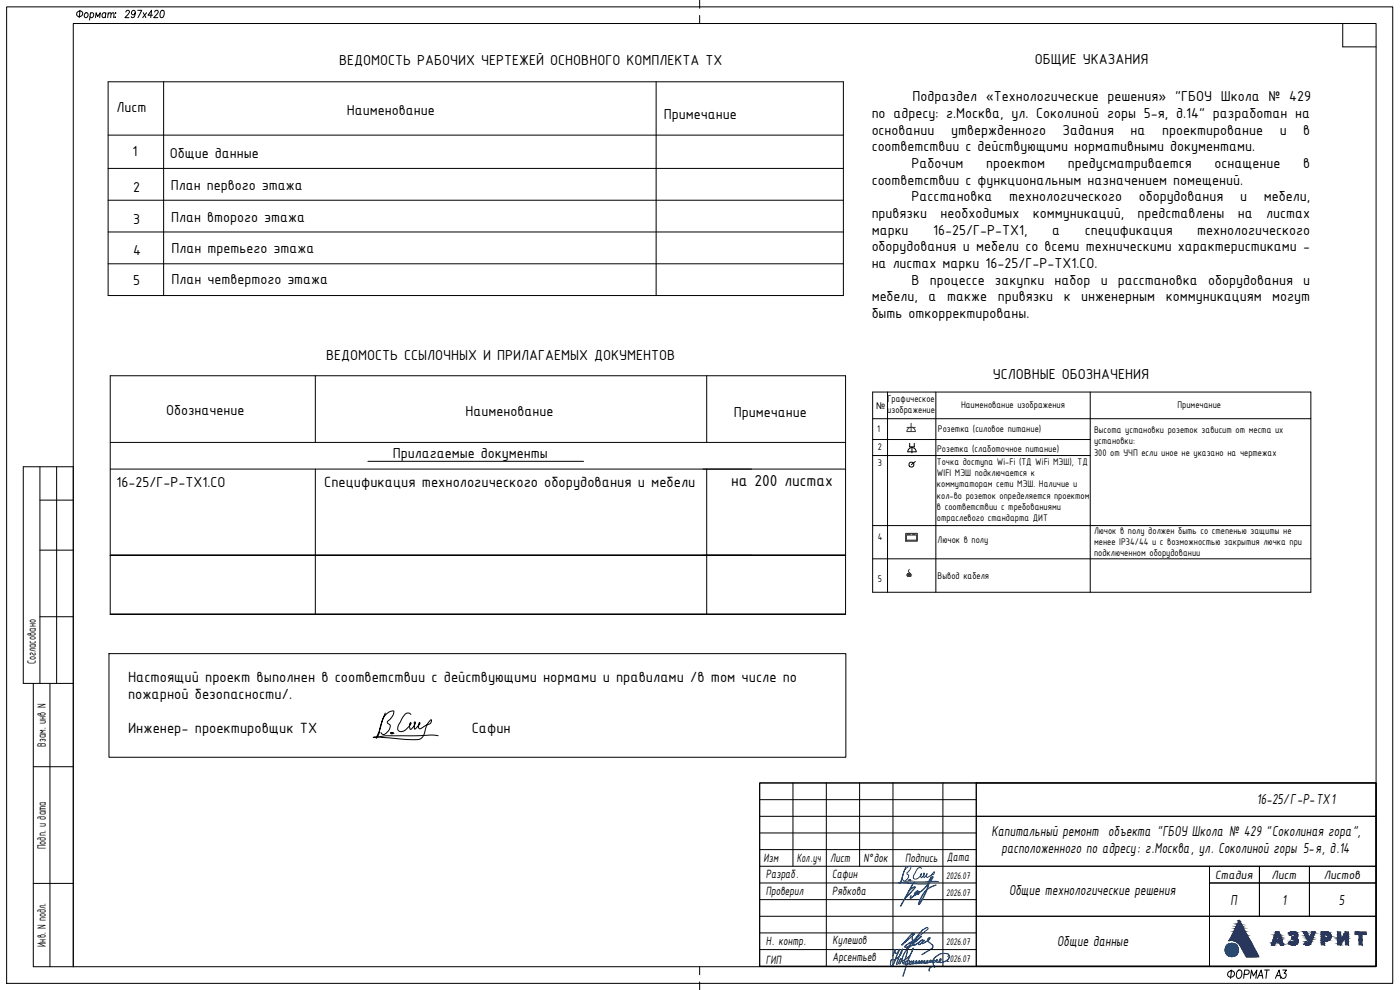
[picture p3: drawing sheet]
<svg xmlns="http://www.w3.org/2000/svg" width="420mm" height="297mm" viewBox="0 0 420 297" stroke-linecap="round" stroke-linejoin="round" font-family="sans-serif">
<defs><g id="words">
<text font-size="5.7" x="367.2" y="294.9">ФОРМАТ А3</text>
<text font-size="5.1" x="219.5" y="145.8">на 200 листах</text>
<g font-size="4.8">
<text x="97.3" y="146.2">Спецификация технологического оборудования и мебели</text>
<text x="38.4" y="204.7">Настоящий проект выполнен в соответствии с действующими нормами и правилами /в том числе по</text>
<text x="38.4" y="209.9">пожарной безопасности/.</text>
<text x="38.4" y="220.1">Инженер- проектировщик ТХ</text>
<text x="141.6" y="220.1">Сафин</text>
</g>
<g font-size="4.7">
<text x="101.8" y="19.5">ВЕДОМОСТЬ РАБОЧИХ ЧЕРТЕЖЕЙ ОСНОВНОГО КОМПЛЕКТА ТХ</text>
<text x="310.6" y="19.1">ОБЩИЕ УКАЗАНИЯ</text>
<text x="35" y="33.5">Лист</text>
<text x="104.1" y="34.6">Наименование</text>
<text x="199.2" y="35.6">Примечание</text>
<text x="261.6" y="35.4">по адресу: г.Москва, ул. Соколиной горы 5-я, д.14&quot; разработан на</text>
<text x="273.9" y="30.4">Подраздел «Технологические решения» &quot;ГБОУ Школа № 429</text>
<text x="261.6" y="40.4">основании</text>
<text x="285.5" y="40.4">утвержденного</text>
<text x="318.9" y="40.4">Задания</text>
<text x="339.3" y="40.4">на</text>
<text x="348.8" y="40.4">проектирование</text>
<text x="384" y="40.4">и</text>
<text x="391.1" y="40.4">в</text>
<text x="39.8" y="46.9">1</text>
<text x="51" y="47.4">Общие данные</text>
<text x="261.6" y="45.4">соответствии с действующими нормативными документами.</text>
<text x="273.6" y="50.4">Рабочим</text>
<text x="296" y="50.4">проектом</text>
<text x="320.5" y="50.4">предусматривается</text>
<text x="364.5" y="50.4">оснащение</text>
<text x="391.1" y="50.4">в</text>
<text x="39.9" y="57.5">2</text>
<text x="51.3" y="57">План первого этажа</text>
<text x="261.6" y="55.4">соответствии с функциональным назначением помещений.</text>
<text x="261.6" y="65.4">привязки</text>
<text x="273.6" y="60.4">Расстановка</text>
<text x="282.3" y="65.4">необходимых</text>
<text x="302.9" y="60.4">технологического</text>
<text x="309.9" y="65.4">коммуникаций,</text>
<text x="341.4" y="65.4">представлены</text>
<text x="341.7" y="60.4">оборудования</text>
<text x="371.5" y="65.4">на</text>
<text x="372.2" y="60.4">и</text>
<text x="379.3" y="60.4">мебели,</text>
<text x="380" y="65.4">листах</text>
<text x="39.9" y="67.1">3</text>
<text x="51.4" y="66.7">План второго этажа</text>
<text x="261.6" y="70.4">марки</text>
<text x="280.1" y="70.4">16-25/Г-Р-ТХ1,</text>
<text x="315.8" y="70.4">а</text>
<text x="325.5" y="70.4">спецификация</text>
<text x="359.3" y="70.4">технологического</text>
<text x="39.9" y="76.6">4</text>
<text x="51.4" y="75.9">План третьего этажа</text>
<text x="261.6" y="75.4">оборудования и мебели со всеми техническими характеристиками -</text>
<text x="261.6" y="80.4">на листах марки 16-25/Г-Р-ТХ1.СО.</text>
<text x="39.9" y="85.4">5</text>
<text x="51.4" y="85.4">План четвертого этажа</text>
<text x="273.6" y="85.4">В процессе закупки набор и расстановка оборудования и</text>
<text x="261.6" y="90.4">мебели, а также привязки к инженерным коммуникациям могут</text>
<text x="261.6" y="95.4">быть откорректированы.</text>
<text x="97.9" y="108.1">ВЕДОМОСТЬ ССЫЛОЧНЫХ И ПРИЛАГАЕМЫХ ДОКУМЕНТОВ</text>
<text x="297.9" y="113.7">УСЛОВНЫЕ ОБОЗНАЧЕНИЯ</text>
<text x="49.9" y="124.4">Обозначение</text>
<text x="139.7" y="124.9">Наименование</text>
<text x="220.2" y="125.2">Примечание</text>
<text x="117.9" y="137.3">Прилагаемые документы</text>
<text x="35" y="146.1">16-25/Г-Р-ТХ1.СО</text>
<text x="377.2" y="241.2">16-25/Г-P-ТХ1</text>
<text x="297.5" y="251">Капитальный ремонт объекта &quot;ГБОУ Школа № 429 &quot;Соколиная гора&quot;,</text>
<text x="300.6" y="256">расположенного по адресу: г.Москва, ул. Соколиной горы 5-я, д.14</text>
<text x="302.8" y="268.5">Общие технологические решения</text>
<text x="369.3" y="271.4">П</text>
<text x="384.8" y="271.6">1</text>
<text x="401.8" y="271.6">5</text>
<text x="317.3" y="283.8">Общие данные</text>
</g>
<g font-size="3.9">
<text x="10.7" y="199.4" transform="rotate(-90 10.7 199.4)">Согласовано</text>
<text x="13.7" y="224.1" transform="rotate(-90 13.7 224.1)">Взам. инв N</text>
<text x="13.7" y="254.8" transform="rotate(-90 13.7 254.8)">Подп. и дата</text>
<text x="229.1" y="258.7">Изм</text>
<text x="229.8" y="263.3">Разраб.</text>
<text x="239.1" y="258.6">Кол.уч</text>
<text x="249.1" y="258.7">Лист</text>
<text x="249.8" y="263.3">Сафин</text>
<text x="259.1" y="258.7">N°док</text>
<text x="271.6" y="258.7">Подпись</text>
<text x="284.2" y="258.5">Дата</text>
<text x="364.7" y="263.7">Стадия</text>
<text x="381.6" y="263.7">Лист</text>
<text x="397.3" y="263.7">Листов</text>
<text x="229.8" y="268.5">Проверил</text>
<text x="249.8" y="268.7">Рябкова</text>
<text x="13.7" y="284.2" transform="rotate(-90 13.7 284.2)">Инв. N подл.</text>
<text x="229.8" y="283.5">Н. контр.</text>
<text x="249.8" y="283.3">Кулешов</text>
<text x="229.8" y="289.1">ГИП</text>
<text x="249.8" y="288.3">Арсентьев</text>
</g>
<g font-size="3.1">
<text x="266.3" y="124">изображение</text>
<text x="266.3" y="120.7">Графическое</text>
<text x="288.4" y="122.3">Наименование изображения</text>
<text x="353.4" y="122.3">Примечание</text>
<text x="263.3" y="129.8">1</text>
<text x="281.5" y="129.7">Розетка (силовое питание)</text>
<text x="328.3" y="130">Высота установки розеток зависит от места их</text>
<text x="263.4" y="135.2">2</text>
<text x="281.2" y="135.5">Розетка (слаботочное питание)</text>
<text x="328.3" y="133.4">установки:</text>
<text x="328.3" y="136.7">300 от УЧП если иное не указано на чертежах</text>
<text x="263.5" y="139.9">3</text>
<text x="281.2" y="139.6">Точка доступа Wi-Fi (ТД WiFi МЭШ), ТД</text>
<text x="281.2" y="142.9">WIFI МЭШ подключается к</text>
<text x="281.2" y="146.2">коммутаторам сети МЭШ. Наличие и</text>
<text x="281.2" y="149.6">кол-во розеток определяется проектом</text>
<text x="281.2" y="152.9">в соответствии с требованиями</text>
<text x="281.2" y="156.2">отраслевого стандарта ДИТ</text>
<text x="328.3" y="160.1">Лючок в полу должен быть со степенью защиты не</text>
<text x="263.5" y="162.1">4</text>
<text x="281.4" y="162.9">Лючок в полу</text>
<text x="328.3" y="163.4">менее IP34/44 и с возможностью закрытия лючка при</text>
<text x="328.3" y="166.8">подключенном оборудовании</text>
<text x="281.4" y="173.8">Вывод кабеля</text>
<text x="263.5" y="174.6">5</text>
<text x="283.9" y="263.7">2026.07</text>
<text x="283.9" y="268.7">2026.07</text>
<text x="283.9" y="283.7">2026.07</text>
<text x="283.9" y="288.7">2026.07</text>
</g>
<text font-size="2.8" x="262.9" y="122.6">№</text>
</g></defs>
<g fill="none" stroke="#000" stroke-width=".3">
<path d="M32.4 24.5h220.7v64.2h-220.7zM49.1 24.5v64.2M196.9 24.5v64.2M32.4 40.5h220.7M32.4 50.5h220.7M32.4 60.1h220.7M32.4 69.6h220.7M32.4 79.1h220.7M33.1 112.7h220.7v71.6h-220.7zM94.6 112.7v20M212.1 112.7v20M33.1 132.7h220.7"/>
<path d="M110.4 138.4h64.7M33.1 140.7h220.7M94.6 140.7v43.6M212.1 140.7v43.6M33.1 166.6h220.7M32.7 196.1h221.2v31.1h-221.2z"/>
</g>
<g fill="none" stroke="#000" stroke-width=".3">
<path d="M115.6 213.9l-1.5 4.3a4.7 4.7 0 0 1-1.2 3.3l1.2-2.9a7.1 7.1 0 0 1 2-4.5l1-.6 1.1-.1a3.9 3.9 0 0 1-2 3.2l.1 .3a1.25 1.25 0 0 1 .9 1 1.25 1.25 0 0 1-.5 1.2l-.6 .7a.94 .94 0 0 1-.9 .6 .94 .94 0 0 1-.9-.6M123.3 214.4a1.32 1.32 0 0 0-2.2 .5 7.9 7.9 0 0 0-1.7 3.9 1.47 1.47 0 0 0 2.5 0l1.2-1.2 .2-.7a.72 .72 0 0 0-.4 1.1l.3 .9 .7-.6a1.48 1.48 0 0 0 .7-1.7l-.3 .2 .1 2 1.5-1.5 .1-.4a1.02 1.02 0 0 0-.3 1.6l.3 .2 .4-.1 2.4-1.3a.77 .77 0 0 0 .6-.5 .77 .77 0 0 0-.1-.8 6.9 6.9 0 0 0-2 4.4l-.6 .9-.6 .4a6.6 6.6 0 0 1-3.6 .2l-8.9-.8-1.6 .2 4.2-.5 13.1-.3 2.2 .3"/>
<circle cx="117.7" cy="219.9" r=".18"/>
</g>
<g fill="#000" stroke="#000" stroke-width=".3">
<path d="M117.6 219.8h.2zM117.6 219.8h.2z"/>
<path d="M117.5 219.8h.3zM117.5 219.8h.3z"/>
<path d="M117.5 219.8h.3zM117.5 219.8h.3z"/>
<path d="M117.5 219.8l.3 .1zM117.5 219.8l.3 .1z"/>
<path d="M117.5 219.9h.3zM117.5 219.9h.3z"/>
<path d="M117.5 219.9h.3zM117.5 219.9h.3z"/>
<path d="M117.5 219.9l.3 .1zM117.5 219.9l.3 .1z"/>
<path d="M117.5 220h.3zM117.5 220h.3z"/>
<path d="M117.5 220.1h.3zM117.5 220.1h.2z"/>
<path d="M117.5 220.1h.3zM117.5 220.1h.3z"/>
<path d="M117.5 220h.3zM117.5 220h.3z"/>
<path d="M117.5 220h.3zM117.5 220l.3 .1z"/>
</g>
<g fill="none" stroke="#000" stroke-width=".3">
<path d="M261.9 117.6h131.5v60.1h-131.5zM266.4 117.6v60.1M280.9 117.6v60.1M327.2 117.6v60.1M261.9 125.6h131.5M261.9 131.9h65.3M261.9 136.7h65.3M273 134.5a1.26 1.26 0 0 1 1.3-.1 1.26 1.26 0 0 1 .7 1.1h-2.6zM273 133v1.1h1.4v-1.1M273.7 134.1v1.8M274.7 138.5l-1.2 .9M261.9 157.7h131.5"/>
<path d="M261.9 167.7h131.5"/>
<circle cx="273.5" cy="139.4" r=".75"/>
</g>
<g fill="none" stroke="#136734" stroke-width=".3">
<path d="M272.2 128.2h2.5M272.4 128.7a1.26 1.26 0 0 1 1.4-.4 1.26 1.26 0 0 1 .9 1.2h-2.5zM273.4 127v2.5M271.8 160h3.5v2.4h-3.5zM271.9 160.1h3.3v2.2h-3.3zM272 160.6h3.1v1.5h-3.1zM272.4 160.2l.8 .1zM272.9 170.8a.53 .53 0 0 0-.3 .6 .53 .53 0 0 0 .4 .4l-.2 .3M273.9 160.2l.8 .1z"/>
<circle cx="272.8" cy="172.5" r=".43"/>
</g>
<g fill="#136734" stroke="#136734" stroke-width=".3">
<path d="M272.7 172.9h.2z"/>
<path d="M272.8 172.1h.1zM272.7 172.1h.2z"/>
<path d="M272.7 172.1h.2zM272.7 172.1h.2z"/>
<path d="M272.7 172.1h.3zM272.7 172.1h.3z"/>
<path d="M272.6 172.1l.4 .1zM272.6 172.2h.4z"/>
<path d="M272.6 172.2h.5zM272.6 172.2h.5z"/>
<path d="M272.6 172.2h.5zM272.6 172.2h.5z"/>
<path d="M272.5 172.2h.6zM272.5 172.2h.6z"/>
<path d="M272.5 172.2l.7 .1zM272.5 172.2l.7 .1z"/>
<path d="M272.5 172.3h.7zM272.5 172.3h.7z"/>
<path d="M272.5 172.3h.7zM272.5 172.3h.7z"/>
<path d="M272.4 172.3l.8 .1zM272.4 172.3l.8 .1z"/>
<path d="M272.4 172.4h.8zM272.4 172.4h.8z"/>
<path d="M272.4 172.4l.8 .1zM272.4 172.4l.8 .1z"/>
<path d="M272.4 172.5h.8zM272.4 172.5h.8z"/>
<path d="M272.4 172.5h.8zM272.4 172.5h.8z"/>
<path d="M272.4 172.5l.8 .1zM272.4 172.5l.8 .1z"/>
<path d="M272.4 172.6h.8zM272.4 172.6h.8z"/>
<path d="M272.4 172.6h.8zM272.4 172.6h.8z"/>
<path d="M272.4 172.6l.8 .1zM272.4 172.6l.8 .1z"/>
<path d="M272.4 172.7h.8zM272.4 172.7h.8z"/>
<path d="M272.4 172.7h.8zM272.4 172.7h.8z"/>
<path d="M272.5 172.7h.7zM272.5 172.7l.7 .1z"/>
<path d="M272.5 172.8h.7zM272.5 172.8h.6z"/>
<path d="M272.5 172.8h.6zM272.5 172.8l.6 .1z"/>
<path d="M272.5 172.9h.6zM272.5 172.9h.6z"/>
<path d="M272.6 172.9h.5zM272.6 172.9h.4z"/>
<path d="M272.6 172.9h.4zM272.6 172.9h.4z"/>
<path d="M272.6 172.9h.4zM272.6 172.9h.3z"/>
<path d="M272.7 172.9h.2zM272.7 172.9h.2z"/>
</g>
<!-- layer: _STAMP -->
<g fill="none" stroke="#1616e3" stroke-width=".3">
<path d="M273.8 280l-3.1 3.5 3.1-2.6 .1 1.4-2.1 1.4-.4 .5 1.8-.3M276.7 279.1l-2.3 2.8-.5 .4v-1.5l.2-.2M278 278.3l-1.2 .8M278.5 278.8v-.3l-.3-.2-1.4 .9-2.2 2.6 3.9-3M271.8 283.7l2.1-1.3-1.8 2.2 .2 .1 .3-.2h-.4l1.7-1.9 .1 .4a2.22 2.22 0 0 1-2.5 1zM273.2 283.9l-.6 .6M273.5 283.7l.5-.4zM273.8 280.6l-3.1 2.9M273.9 282.3l.4-.2-.3 .4zM274 280.3l.5-.2-.6 .5zM274 280.6l-.1 .1v-.1M274.3 282.6l2.2-1.6-2.4 2.1z"/>
<path d="M274.4 280.2l-.4 .4M274.4 282l-.4 .6 .1 .4 .2-.4M274.5 280.2l-.4 .4M274.6 283.6l-.4 .1M274.6 283.6l-.4 .1-.2-.3-.7 .5M275.6 283.3l.3-.6-1.3 .9M275.8 283.1v.3M276.2 282.4h.1M276.6 281l-2.5 2.2-.1 .4 .6-.1 2.3-1.6-1.3 1.2M276.6 281l-2.3 1.6M276.6 283l-.6 .4h-.4M277.2 282.1l.2 .2"/>
<path d="M277.2 282.2l-1.1 1.1h-.5M277.2 282.2l-.6 .7zM278.4 282.2l-1.7 .8 .7-.7M278.4 282.2a.56 .56 0 0 1 .1-.6 .56 .56 0 0 1 .6-.1l-.6 .7M278.4 282.3l1.5 1.2M278.4 282.3l-1.2 .7h-.6M278.5 282.2l.1 .2M278.7 281.5l.3-.1-.6 .8zM279 281.4l.1 .1M279.6 284.7l-2.9 1.8M279.8 283.5l.2 .4-.3 .6-3.1 1.9M279.9 283.5l.1 .7-.4 .5"/>
</g>
<g fill="none" stroke="#000" stroke-width=".3">
<path d="M12 140v65M12 150.1h10M17 140v65M12 165.1h10M12 185h10M10 205v85.1h12v-150.1h-15v65h15M15 205v85.1M10 230h12M228 234.9h185v55h-185zM228 239.9h65M238 234.9v25M248 234.9v55"/>
<path d="M258 234.9v25M268 234.9v55M283 234.9v55M293 234.9h120v10h-120zM293 234.9v55M228 244.9h65M228 249.9h65M228 254.9h65M228 259.9h65M293 244.9h120v15h-120zM293 259.9h70v15h-70zM363 259.9h15v5h-15z"/>
<path d="M378 259.9h15v5h-15zM393 259.9h20v5h-20zM10 265.1h12M228 264.9h65M228 269.9h65M228 274.9h65M228 279.9h65M293 274.9h70v15h-70zM363 264.9h15v10h-15zM363 274.9h50v15h-50zM378 264.9h15v10h-15zM393 264.9h20v10h-20z"/>
<path d="M228 284.9h65"/>
</g>
<g fill="#2a3756" stroke="#2a3756" stroke-width=".3">
<path d="M368.9 282.2h.4z"/>
<path d="M372.7 284.8h3.9z"/>
<path d="M398.1 281.5h1.3z"/>
<path d="M391.2 279.6h.5z"/>
<path d="M391.9 283.5h.9z"/>
<path d="M392.1 283.6h.5z"/>
<path d="M388 279.5h.3z"/>
<path d="M387.9 281.2h1.4z"/>
<path d="M388.4 282h1.1z"/>
<path d="M388.5 282.1h1z"/>
<path d="M387.5 283.5h1.2z"/>
<path d="M387.9 283.6h.6z"/>
<path d="M371.8 276.3l.2 .1zM371.8 276.3l.2 .1z"/>
<path d="M371.8 276.4l.3 .1zM371.8 276.4l.3 .1h-.4z"/>
<path d="M371.7 276.5l.8 .7-.4-.7zM371.7 276.5l.8 .7h-1.1z"/>
<path d="M371.4 277.2l1.2 .2-.1-.2zM371.4 277.2l1.2 .2h-1.4z"/>
<path d="M371.2 277.4l1.7 .6-.3-.6zM371.2 277.4l1.7 .6h-1.9z"/>
<path d="M371 278l2.1 .4-.2-.4zM371 278l2.1 .4h-2.3z"/>
<path d="M370.8 278.4l2.5 .2-.2-.2zM370.8 278.4l2.5 .2h-2.7z"/>
<path d="M370.6 278.6l3.1 .8-.4-.8zM370.6 278.6l3.1 .8h-3.4z"/>
<path d="M370.3 279.4l3.4 .1zM370.3 279.4l3.4 .1z"/>
<path d="M370.2 279.5l4.2 1.1-.7-1.1zM370.2 279.5l4.2 1.1h-4.7z"/>
<path d="M369.7 280.6l4.8 .3-.1-.3zM369.7 280.6l4.8 .3h-4.9z"/>
<path d="M369.6 280.9l5.2 .6-.3-.6zM369.6 280.9l5.2 .6h-5.5z"/>
<path d="M369.3 281.5l5.6 .1zM369.3 281.5l5.6 .1z"/>
<path d="M369.2 281.6l5.9 .4-.2-.4zM369.2 281.6l5.9 .4h-6.1z"/>
<path d="M369 282l6.2 .2zM369 282l6.2 .2h-6.3z"/>
<path d="M368.9 282.2h.6zM368.9 282.2h.8z"/>
<path d="M369.7 282.2h5.5zM369.7 282.2h5.5z"/>
<path d="M368.9 282.2h.6zM368.9 282.2h.4z"/>
<path d="M369.8 282.2h5.4zM369.8 282.2h5.4z"/>
<path d="M370 282.2h5.2zM370 282.2h5.2z"/>
<path d="M370.1 282.2h5.1zM370.1 282.2h5.1z"/>
<path d="M370.2 282.2l5 .1zM370.2 282.2l5 .1z"/>
<path d="M370.4 282.3h4.9zM370.4 282.3h4.9z"/>
<path d="M370.5 282.3l4.8 .1zM370.5 282.3l4.8 .1z"/>
<path d="M370.7 282.4l4.6 .1zM370.7 282.4l4.6 .1z"/>
<path d="M370.9 282.5h4.5zM370.9 282.5h4.5z"/>
<path d="M371 282.5l4.4 .1zM371 282.5l4.4 .1z"/>
<path d="M371.2 282.6l4.3 .1zM371.2 282.6l4.3 .1z"/>
<path d="M371.3 282.7l4.2 .1zM371.3 282.7l4.2 .1z"/>
<path d="M371.5 282.8l4.1 .1zM371.5 282.8l4.1 .1z"/>
<path d="M371.5 282.9l4.1 .1zM371.5 282.9l4.1 .1z"/>
<path d="M371.6 283l4.1 .1zM371.6 283l4.1 .1z"/>
<path d="M371.7 283.1l4.1 .1zM371.7 283.1l4.1 .1z"/>
<path d="M371.8 283.2l4 .2zM371.8 283.2l4 .2z"/>
<path d="M372 283.4l3.9 .1zM372 283.4l3.9 .1z"/>
<path d="M372 283.5l4 .1zM372 283.5l4 .1z"/>
<path d="M372.1 283.6l4 .2-.1-.2zM372.1 283.6l4 .2h-3.9z"/>
<path d="M372.2 283.8l4.1 .4-.2-.4zM372.2 283.8l4.1 .4h-3.9z"/>
<path d="M372.4 284.2l4.2 .6-.3-.6zM372.4 284.2l4.2 .6h-3.9zM372.7 284.8h3.9z"/>
<path d="M372.7 284.8l4.2 .6-.3-.6zM372.7 284.8l4.2 .6h-3.8z"/>
<path d="M373.1 285.4l3.9 .2-.1-.2zM373.1 285.4l3.9 .2h-3.8z"/>
<path d="M373.2 285.6l4.1 .4-.3-.4zM373.2 285.6l4.1 .4h-3.9z"/>
<path d="M373.4 286l4.1 .5-.2-.5zM373.4 286l4.1 .5h-3.8z"/>
<path d="M373.7 286.5l4.1 .5-.3-.5zM373.7 286.5l4.1 .5h-3.8z"/>
<path d="M374 287h3.8zM374 287h3.3z"/>
<path d="M374 287h1.9zM374 287h3.3z"/>
<path d="M406.7 279.6l3.3 .4v-.4zM406.7 279.6l3.3 .4h-3.3z"/>
<path d="M406.7 280l3.3 .4v-.4zM406.7 280l3.3 .4h-3.3z"/>
<path d="M407.8 280.4l1 1.6v-1.6zM407.8 280.4l1 1.6h-1z"/>
<path d="M407.8 282l1 1.5v-1.5zM407.8 282l1 1.5h-1z"/>
<path d="M403.8 279.6l.9 .6v-.6zM403.8 279.6l.9 .6h-1.3z"/>
<path d="M401.4 279.6l1 1v-1zM401.4 279.6l1 1h-1z"/>
<path d="M403.4 280.2l1.3 .8v-.8zM403.4 280.2l1.3 .8h-1.8z"/>
<path d="M403.8 281h.9zM403.8 281h.9z"/>
<path d="M402.9 281h.9zM402.9 281h.9z"/>
<path d="M402.9 281h.9zM402.9 281l.9 .1z"/>
<path d="M403.8 281l.9 .2v-.2zM403.8 281l.9 .2h-.9z"/>
<path d="M402.9 281.1l.7 .2 .2-.2zM402.9 281.1l.7 .2h-.9z"/>
<path d="M402.7 281.3h.9zM402.7 281.3l.9 .1z"/>
<path d="M401.4 280.6l1 .8v-.8zM401.4 280.6l1 .8h-1z"/>
<path d="M403.8 281.2l.9 .4v-.4zM403.8 281.2l.9 .4h-.9z"/>
<path d="M401.4 281.4l1 .2v-.2zM401.4 281.4l1 .2h-1z"/>
<path d="M403.8 281.6l.9 .1zM403.8 281.6l.9 .1z"/>
<path d="M402.7 281.4l.7 .3 .2-.3zM402.7 281.4l.7 .3h-.9z"/>
<path d="M402.5 281.7h.9zM402.5 281.7l.9 .1z"/>
<path d="M401.4 281.6l.9 .2 .1-.2zM401.4 281.6l.9 .2h-.9z"/>
<path d="M402.5 281.8l.8 .2 .1-.2zM402.5 281.8l.8 .2h-.9z"/>
<path d="M402.4 282h.9zM402.4 282l.8 .1z"/>
<path d="M401.4 281.8l.9 .3v-.3zM401.4 281.8l.9 .3h-.9z"/>
<path d="M401.4 282.1h1.8zM401.4 282.1l1.7 .1z"/>
<path d="M403.8 281.7l.9 .8v-.8zM403.8 281.7l.9 .8h-.9z"/>
<path d="M401.4 282.2l1.2 1 .5-1zM401.4 282.2l1.2 1h-1.2z"/>
<path d="M403.8 282.5l.9 1v-1zM403.8 282.5l.9 1h-.9z"/>
<path d="M401.4 283.2l1 .3 .2-.3zM401.4 283.2l1 .3h-1z"/>
<path d="M396.5 279.6h1.8zM396.5 279.6h1.8z"/>
<path d="M396.5 279.6h1.9zM396.5 279.6h1.9z"/>
<path d="M396.5 279.6l2 .1zM396.5 279.6l2 .1z"/>
<path d="M396.5 279.7h2.2zM396.5 279.7h2.2z"/>
<path d="M396.5 279.7l2.3 .1zM396.5 279.7l2.3 .1z"/>
<path d="M396.5 279.8l2.4 .1zM396.5 279.8l2.4 .1z"/>
<path d="M396.5 279.9l2.6 .1zM396.5 279.9l2.6 .1z"/>
<path d="M396.5 280h2.6zM396.5 280h2.6z"/>
<path d="M396.5 280l2.7 .1zM396.5 280l2.7 .1z"/>
<path d="M396.5 280.1l2.7 .1zM396.5 280.1l2.7 .1z"/>
<path d="M396.5 280.2l2.8 .1zM396.5 280.2l2.8 .1z"/>
<path d="M396.5 280.3l2.8 .1zM396.5 280.3l2.8 .1z"/>
<path d="M397.5 280.4h1.9zM397.5 280.4h1.9z"/>
<path d="M397.8 280.4h1.6zM397.8 280.4h1.6z"/>
<path d="M398.1 280.4h1.3zM398.1 280.4h1.3z"/>
<path d="M398.2 280.4l1.2 .1zM398.2 280.4l1.2 .1z"/>
<path d="M398.3 280.5h1.1zM398.3 280.5h1.1z"/>
<path d="M398.3 280.5l1.1 .1zM398.3 280.5l1.1 .1z"/>
<path d="M398.3 280.6h1.1zM398.3 280.6h1.1z"/>
<path d="M398.4 280.6l1 .1zM398.4 280.6l1 .1z"/>
<path d="M398.4 280.7h1zM398.4 280.7h1z"/>
<path d="M398.4 280.7h1zM398.4 280.7h1z"/>
<path d="M396.5 280.4l1 .6v-.6zM396.5 280.4l1 .6h-1z"/>
<path d="M398.4 280.7l1 .3v-.3zM398.4 280.7l1 .3h-.9zM398.5 281h.9zM398.5 281h.9z"/>
<path d="M398.5 281l.9 .1zM398.5 281l.9 .1z"/>
<path d="M398.5 281.1h.9zM398.5 281.1h.9z"/>
<path d="M398.4 281.1h1zM398.4 281.1l1 .1z"/>
<path d="M398.4 281.2h1zM398.4 281.2h1z"/>
<path d="M398.4 281.2l1 .1zM398.4 281.2l1 .1z"/>
<path d="M398.4 281.3h1zM398.4 281.3h1z"/>
<path d="M398.4 281.3l1 .1zM398.4 281.3l1 .1z"/>
<path d="M398.3 281.4h1.1zM398.3 281.4h1.1z"/>
<path d="M398.3 281.4h1.1zM398.2 281.4h1.2z"/>
<path d="M398.2 281.4h1.2zM398.1 281.5h1.3z"/>
<path d="M398.1 281.5h1.3zM398.1 281.5h1.3zM397.8 281.5h1.6z"/>
<path d="M396.5 281l1 .5v-.5zM396.5 281l1 .5h-1z"/>
<path d="M396.5 281.5h2.9zM396.5 281.5h2.8z"/>
<path d="M396.5 281.5h2.8zM396.5 281.5l2.8 .1z"/>
<path d="M396.5 281.6h2.8zM396.5 281.6h2.8z"/>
<path d="M396.5 281.6l2.7 .2 .1-.2zM396.5 281.6l2.7 .2h-2.7z"/>
<path d="M396.5 281.8h2.7zM396.5 281.8l2.6 .1z"/>
<path d="M396.5 281.9h2.6zM396.5 281.9l2.4 .2z"/>
<path d="M396.5 282.1h2.4zM396.5 282.1l2.3 .1z"/>
<path d="M396.5 282.2h2.3zM396.5 282.2h2.1z"/>
<path d="M396.5 282.2h2.1zM396.5 282.2l1.9 .1z"/>
<path d="M396.5 282.3h1.9zM396.5 282.3h1.7z"/>
<path d="M396.5 282.3h1.4zM396.5 282.3h1.7z"/>
<path d="M396.5 282.3l1 .6v-.6zM396.5 282.3l1 .6h-1z"/>
<path d="M396.5 282.9l1 .6v-.6zM396.5 282.9l1 .6h-1z"/>
<path d="M391.2 279.6h1zM391.2 279.6h1z"/>
<path d="M393.7 279.6h.9zM393.7 279.6h.9z"/>
<path d="M393.7 279.6h1zM393.7 279.6h1z"/>
<path d="M393.7 279.6h1zM393.7 279.6l1 .1z"/>
<path d="M393.7 279.7l.9 .2 .1-.2zM393.7 279.7l.9 .2h-1z"/>
<path d="M391.2 279.6l1.2 .4-.2-.4zM391.2 279.6l1.2 .4h-1z"/>
<path d="M391.4 280h1zM391.4 280h1z"/>
<path d="M393.6 279.9l.8 .6 .2-.6zM393.6 279.9l.8 .6h-1z"/>
<path d="M393.4 280.5h1zM393.4 280.5h1z"/>
<path d="M391.4 280l1.3 .7-.3-.7zM391.4 280l1.3 .7h-.9z"/>
<path d="M391.8 280.7l1 .3-.1-.3zM391.8 280.7l1 .3h-.9z"/>
<path d="M393.4 280.5l.7 .6 .3-.6zM393.4 280.5l.7 .6h-.9z"/>
<path d="M391.9 281l1 .2-.1-.2zM391.9 281l1 .2h-.9z"/>
<path d="M393.2 281.1l.9 .2v-.2zM393.2 281.1l.9 .2h-1z"/>
<path d="M393.1 281.3h1zM393.1 281.3l.9 .2z"/>
<path d="M392 281.2l1 .3-.1-.3zM392 281.2l1 .3h-.9z"/>
<path d="M393.1 281.5h.9zM393.1 281.5h.9zM393.1 281.5h.9zM393.1 281.5h.9z"/>
<path d="M392.1 281.5h1zM392.1 281.5h1z"/>
<path d="M392.2 281.5l1.6 .4 .2-.4zM392.2 281.5l1.6 .4h-1.5z"/>
<path d="M392.3 281.9l1.5 .2v-.2zM392.3 281.9l1.5 .2h-1.4z"/>
<path d="M392.4 282.1l1.2 .4 .2-.4zM392.4 282.1l1.2 .4h-1z"/>
<path d="M392.6 282.5h1zM392.6 282.5l1 .1z"/>
<path d="M392.7 282.6h.9zM392.7 282.6h.8zM392.6 282.6h.9zM392.6 282.6h.9z"/>
<path d="M392.6 282.6h.9zM392.6 282.6l.9 .1z"/>
<path d="M391.9 282.6l.2 .1zM391.9 282.6l.2 .1z"/>
<path d="M392.6 282.7h.9zM392.5 282.7h1z"/>
<path d="M391.9 282.7l.3 .1zM391.9 282.7l.3 .1z"/>
<path d="M391.8 282.8h.4zM391.8 282.8h.4z"/>
<path d="M392.5 282.7h1zM392.5 282.8h1z"/>
<path d="M391.8 282.8h.5zM391.8 282.8h.5z"/>
<path d="M392.5 282.8h1zM392.4 282.8h1.1z"/>
<path d="M391.8 282.8h.6zM391.8 282.8h.6z"/>
<path d="M391.8 282.8h1.7zM391.8 282.8h1.7z"/>
<path d="M391.8 282.8h1.7zM391.8 282.8l1.6 .1z"/>
<path d="M391.7 282.9l1.6 .2 .1-.2zM391.7 282.9l1.6 .2h-1.7z"/>
<path d="M391.6 283.1h1.7zM391.6 283.1h1.7z"/>
<path d="M391.6 283.1h1.7zM391.6 283.1l1.6 .1z"/>
<path d="M391.6 283.2h1.6zM391.6 283.2l1.5 .1z"/>
<path d="M391.5 283.3h1.6zM391.5 283.3h1.6z"/>
<path d="M391.5 283.3h1.6zM391.5 283.3h1.6z"/>
<path d="M391.6 283.3h1.5zM391.6 283.3l1.4 .1z"/>
<path d="M391.6 283.4h1.4zM391.6 283.4h1.4z"/>
<path d="M391.7 283.4h1.3zM391.7 283.4h1.3z"/>
<path d="M391.8 283.4h1.2zM391.8 283.4h1.1z"/>
<path d="M391.8 283.4h1.1zM391.8 283.4l1.1 .1z"/>
<path d="M391.9 283.5h1zM391.9 283.5h.9zM391.9 283.5h.9z"/>
<path d="M392 283.5h.8zM392 283.5l.6 .1z"/>
<path d="M392.1 283.6h.5zM392.1 283.6h.5z"/>
<path d="M392.1 283.6h.4zM392.2 283.6h.3z"/>
<path d="M388 279.5l.4 .1zM387.9 279.6h.5z"/>
<path d="M387.9 279.6h.6zM387.8 279.6h.7z"/>
<path d="M387.8 279.6h.8zM387.7 279.6h.9z"/>
<path d="M387.7 279.6h.9zM387.7 279.6h.9z"/>
<path d="M387.7 279.6h1zM387.5 279.6h1.2z"/>
<path d="M387.5 279.6l1.3 .1zM387.4 279.7h1.4z"/>
<path d="M387.4 279.7h1.5zM387.4 279.7h1.5z"/>
<path d="M387.4 279.7h1.6zM387.2 279.7h1.8z"/>
<path d="M387.2 279.7h1.8zM387.2 279.7h1.8z"/>
<path d="M387.2 279.7l1.9 .1zM387.1 279.8h2z"/>
<path d="M387.1 279.8l2 .1zM387 279.9h2.1z"/>
<path d="M387 279.9h2.2zM386.9 279.9h2.3z"/>
<path d="M386.9 279.9l2.3 .1zM386.8 280h2.4z"/>
<path d="M386.8 280h2.5zM386.8 280h2.5z"/>
<path d="M386.9 280l2.4 .1zM386.9 280l2.4 .1zM386.9 280.1h2.4zM386.9 280.1h2.4z"/>
<path d="M386.9 280.1l2.5 .2-.1-.2zM386.9 280.1l2.5 .2h-2.4z"/>
<path d="M387 280.3h2.4zM387 280.3h2.4z"/>
<path d="M387 280.3h1zM387 280.3l.9 .1z"/>
<path d="M388 280.3l1.4 .1zM388 280.3l1.4 .1z"/>
<path d="M387.1 280.4h.8zM387.1 280.4h.7z"/>
<path d="M388.1 280.4h1.3zM388.1 280.4h1.3z"/>
<path d="M388.2 280.4h1.2zM388.2 280.4h1.2zM388.3 280.4h1.1zM388.3 280.4h1.1z"/>
<path d="M387.1 280.4h.7zM387.1 280.4h.6z"/>
<path d="M388.3 280.4l1.1 .1zM388.3 280.4l1.1 .1z"/>
<path d="M387.1 280.4h.6zM387.1 280.4l.4 .1z"/>
<path d="M387.1 280.5h.4zM387.1 280.5h.4z"/>
<path d="M388.4 280.5h1zM388.4 280.5h1z"/>
<path d="M388.4 280.5h1zM388.4 280.5h1z"/>
<path d="M387.1 280.5h.4zM387.1 280.5h.3z"/>
<path d="M388.4 280.5l1 .1zM388.4 280.5l1 .1z"/>
<path d="M387.1 280.5h.3zM387.1 280.5l.2 .1z"/>
<path d="M388.5 280.6l.9 .1zM388.5 280.6l.9 .1zM388.5 280.7h.9zM388.5 280.7h.9z"/>
<path d="M388.5 280.7l.9 .1zM388.5 280.7l.9 .1z"/>
<path d="M388.5 280.8h.9zM388.5 280.8h.9z"/>
<path d="M388.5 280.8h.9zM388.5 280.8l.9 .1z"/>
<path d="M388.5 280.9h.9zM388.5 280.9h.9z"/>
<path d="M388.5 280.9h.9zM388.5 280.9l.9 .1zM388.4 281h1zM388.4 281h1z"/>
<path d="M388.4 281h1zM388.4 281h1z"/>
<path d="M388.4 281h1zM388.4 281h1z"/>
<path d="M388.4 281l1 .1zM388.4 281l1 .1z"/>
<path d="M388.4 281.1h1zM388.3 281.1h1z"/>
<path d="M388.3 281.1h1zM388.3 281.1h1z"/>
<path d="M388.3 281.1h1zM388.1 281.1h1.2z"/>
<path d="M388.1 281.1l1.2 .1zM387.9 281.2h1.4zM387.8 281.2h1.5z"/>
<path d="M387.8 281.2h1.5zM387.6 281.2h1.7z"/>
<path d="M387.6 281.2h1.7zM387.6 281.2l1.6 .1z"/>
<path d="M387.6 281.3h1.6zM387.6 281.3l1.5 .1z"/>
<path d="M387.6 281.4h1.5zM387.6 281.4l1.4 .1z"/>
<path d="M387.6 281.5h1.4zM387.6 281.5h1.3z"/>
<path d="M387.6 281.5h1.4zM387.6 281.5h1.4z"/>
<path d="M387.6 281.5l1.5 .1zM387.6 281.5l1.5 .1z"/>
<path d="M387.6 281.6l1.6 .1zM387.6 281.6l1.6 .1z"/>
<path d="M387.6 281.7h1.7zM387.6 281.7h1.7z"/>
<path d="M387.6 281.7l1.8 .1zM387.6 281.7l1.8 .1z"/>
<path d="M387.6 281.8l1.8 .1zM387.6 281.8l1.8 .1z"/>
<path d="M387.6 281.9h1.8zM387.6 281.9h1.8z"/>
<path d="M387.6 281.9h1.8zM387.6 281.9h1.8z"/>
<path d="M388 281.9h1.4zM388 281.9h1.4z"/>
<path d="M388.2 281.9h1.2zM388.2 281.9h1.2z"/>
<path d="M388.3 281.9l1.2 .1zM388.3 281.9l1.2 .1zM388.4 282h1.1z"/>
<path d="M388.4 282h1.1zM388.4 282h1.1z"/>
<path d="M388.4 282h1.1zM388.4 282h1.1z"/>
<path d="M388.5 282l1 .1zM388.5 282l1 .1zM388.5 282.1h1z"/>
<path d="M388.5 282.1h1zM388.5 282.1h1z"/>
<path d="M388.5 282.1l1 .1zM388.5 282.1l1 .1z"/>
<path d="M388.6 282.2h.9zM388.6 282.2h.9z"/>
<path d="M388.6 282.2h1zM388.6 282.2h1z"/>
<path d="M388.6 282.2l1 .1zM388.6 282.2l1 .1z"/>
<path d="M388.6 282.3l1 .1zM388.6 282.3l1 .1z"/>
<path d="M388.6 282.4h1zM388.6 282.4h1z"/>
<path d="M387.2 282.4l.1 .1zM387.2 282.4l.1 .1z"/>
<path d="M388.6 282.4l1 .1zM388.6 282.4l1 .1z"/>
<path d="M388.6 282.5h1zM388.6 282.5h1z"/>
<path d="M387.2 282.5h.2zM387.2 282.5h.2z"/>
<path d="M388.6 282.5l1 .1zM388.6 282.5l1 .1z"/>
<path d="M388.5 282.6h1.1zM388.5 282.6h1z"/>
<path d="M387.1 282.5l.5 .1zM387.1 282.5l.5 .1z"/>
<path d="M388.5 282.6h1zM388.5 282.6h1z"/>
<path d="M388.5 282.6h1zM388.4 282.6h1.1z"/>
<path d="M388.4 282.6l1.1 .1zM388.4 282.6l1.1 .1z"/>
<path d="M387 282.6l.7 .1zM387 282.6l.7 .1z"/>
<path d="M387 282.7h.8zM387 282.7h.8z"/>
<path d="M388.4 282.7h1.1zM388.3 282.7h1.2z"/>
<path d="M388.3 282.7h1.2zM388.2 282.7h1.3z"/>
<path d="M387 282.7h.9zM387 282.7h.9z"/>
<path d="M386.9 282.7l1.1 .1zM386.9 282.7l1.1 .1z"/>
<path d="M388.2 282.7l1.3 .1zM388.1 282.8h1.4z"/>
<path d="M386.9 282.8h1.2zM386.9 282.8h1.2z"/>
<path d="M386.9 282.8h2.6zM386.9 282.8h2.6z"/>
<path d="M386.9 282.8h2.6zM386.9 282.8l2.5 .1z"/>
<path d="M386.8 282.9h2.6zM386.8 282.9h2.6z"/>
<path d="M386.8 282.9h2.6zM386.8 282.9h2.6z"/>
<path d="M386.8 282.9h2.6zM386.8 282.9l2.6 .1z"/>
<path d="M386.8 283h2.6zM386.8 283h2.6z"/>
<path d="M386.8 283h2.6zM386.8 283h2.6z"/>
<path d="M386.8 283h2.6zM386.8 283l2.5 .1z"/>
<path d="M386.8 283.1h2.5zM386.8 283.1h2.5z"/>
<path d="M386.9 283.1h2.4zM386.9 283.1l2.3 .1z"/>
<path d="M386.9 283.2h2.3zM386.9 283.2h2.3z"/>
<path d="M387 283.2h2.2zM387 283.2l2.1 .1z"/>
<path d="M387.1 283.3h2zM387.1 283.3h2z"/>
<path d="M387.1 283.3h2zM387.1 283.3l1.9 .1z"/>
<path d="M387.2 283.4h1.8zM387.2 283.4h1.7z"/>
<path d="M387.3 283.4h1.6zM387.3 283.4h1.6z"/>
<path d="M387.4 283.4h1.5zM387.4 283.4l1.3 .1zM387.5 283.5h1.2z"/>
<path d="M387.6 283.5h1.1zM387.6 283.5h1z"/>
<path d="M387.7 283.5h.9zM387.7 283.5l.8 .1z"/>
<path d="M387.8 283.6h.7zM387.8 283.6h.7z"/>
<path d="M387.9 283.6h.4zM388 283.6h.3z"/>
<path d="M382.9 279.6h1zM382.9 279.6h1z"/>
<path d="M382.9 279.6l1 .2v-.2zM382.9 279.6l1 .2h-1.1z"/>
<path d="M382.8 279.8l1.3 .5-.2-.5zM382.8 279.8l1.3 .5h-1.5z"/>
<path d="M382.6 280.3l1.6 .2-.1-.2zM382.6 280.3l1.6 .2h-1.6z"/>
<path d="M383.4 280.5h.8zM383.4 280.5h.8z"/>
<path d="M382.6 280.5h.8zM382.6 280.5l.7 .1z"/>
<path d="M383.4 280.5l.9 .2-.1-.2zM383.4 280.5l.9 .2h-.9z"/>
<path d="M382.5 280.6l.8 .1v-.1zM382.5 280.6l.8 .1h-.8z"/>
<path d="M382.5 280.7h.8zM382.5 280.7h.8z"/>
<path d="M383.4 280.7l1 .4-.1-.4zM383.4 280.7l1 .4h-.9z"/>
<path d="M382.5 280.7l.7 .5 .1-.5zM382.5 280.7l.7 .5h-.9z"/>
<path d="M383.5 281.1l1 .2-.1-.2zM383.5 281.1l1 .2h-.9z"/>
<path d="M383.6 281.3l.9 .2v-.2zM383.6 281.3l.9 .2h-.9z"/>
<path d="M383.6 281.5l1 .3-.1-.3zM383.6 281.5l1 .3h-.9z"/>
<path d="M382.3 281.2l.7 .6 .2-.6zM382.3 281.2l.7 .6h-.9z"/>
<path d="M382.1 281.8h.9zM382.1 281.8l.9 .1z"/>
<path d="M383.7 281.8l1 .1zM383.7 281.8l1 .1z"/>
<path d="M382.1 281.9h.9zM382.1 281.9h.9z"/>
<path d="M382.1 281.9l2.7 .4-.1-.4zM382.1 281.9l2.7 .4h-2.8z"/>
<path d="M382 282.3l2.9 .4-.1-.4zM382 282.3l2.9 .4h-3.1z"/>
<path d="M381.8 282.7h1zM381.8 282.7l.9 .1z"/>
<path d="M384 282.7l1.1 .4-.2-.4zM384 282.7l1.1 .4h-1z"/>
<path d="M381.8 282.8l.8 .3 .1-.3zM381.8 282.8l.8 .3h-.9z"/>
<path d="M384.1 283.1l1 .2v-.2zM384.1 283.1l1 .2h-.9z"/>
<path d="M381.7 283.1l.8 .4 .1-.4zM381.7 283.1l.8 .4h-.9z"/>
<path d="M381.6 283.5h.9zM381.6 283.5h.9z"/>
<path d="M384.2 283.3l1 .2-.1-.2zM384.2 283.3l1 .2h-1z"/>
<path d="M384.2 283.5h1zM384.7 283.5h.5zM384.2 283.5h1z"/>
<path d="M381.7 283.5h.8zM381.7 283.5h.8z"/>
</g>
<g fill="#1447b7" stroke="#1447b7" stroke-width=".3">
<path d="M369.5 283h.4z"/>
<path d="M368.3 286.5h2.7z"/>
<path d="M369.4 287h.6z"/>
<path d="M369.5 283l.5 .1zM369.3 283.1h.7z"/>
<path d="M369.3 283.1h.8zM369.2 283.1h.9z"/>
<path d="M369.2 283.1h.9zM369.2 283.1h.9z"/>
<path d="M369.2 283.1h1.1zM369.1 283.1h1.2z"/>
<path d="M369.1 283.1l1.3 .1zM369 283.2h1.4z"/>
<path d="M369 283.2h1.5zM368.9 283.2h1.6z"/>
<path d="M368.9 283.2l1.7 .1zM368.7 283.3h1.9z"/>
<path d="M368.7 283.3h1.9zM368.7 283.3h1.9z"/>
<path d="M368.7 283.3l2.1 .1zM368.5 283.4h2.3z"/>
<path d="M368.5 283.4h2.3zM368.5 283.4h2.3z"/>
<path d="M368.5 283.4l2.4 .1zM368.4 283.5h2.5z"/>
<path d="M368.4 283.5h2.6zM368.4 283.5h2.6z"/>
<path d="M368.4 283.5l2.7 .1zM368.4 283.5l2.7 .1z"/>
<path d="M368.3 283.6h2.8zM368.2 283.6h2.9z"/>
<path d="M368.2 283.6l3 .1zM368.2 283.6l3 .1z"/>
<path d="M368.2 283.7l3 .1zM368.2 283.7l3 .1z"/>
<path d="M368.1 283.8l3.2 .1zM368.1 283.8l3.2 .1z"/>
<path d="M368 283.9h3.3zM368 283.9h3.3z"/>
<path d="M368 283.9l3.4 .1zM368 283.9l3.4 .1z"/>
<path d="M367.9 284l3.5 .1zM367.9 284l3.5 .1z"/>
<path d="M367.9 284.1l3.6 .1zM367.9 284.1l3.6 .1z"/>
<path d="M367.9 284.2l3.6 .1zM367.9 284.2l3.6 .1z"/>
<path d="M367.8 284.3l3.8 .1zM367.8 284.3l3.8 .1z"/>
<path d="M367.8 284.4l3.8 .1zM367.8 284.4l3.8 .1z"/>
<path d="M367.8 284.5l3.8 .1zM367.8 284.5l3.8 .1z"/>
<path d="M367.7 284.6l3.9 .1zM367.7 284.6l3.9 .1z"/>
<path d="M367.7 284.7h3.9zM367.7 284.7h3.9z"/>
<path d="M367.7 284.7l3.9 .1zM367.7 284.7l3.9 .1z"/>
<path d="M367.7 284.8l4 .1zM367.7 284.8l4 .1z"/>
<path d="M367.7 284.9l4 .1zM367.7 284.9l4 .1z"/>
<path d="M367.7 285l4 .1zM367.7 285l4 .1z"/>
<path d="M367.7 285.1h4zM367.7 285.1l3.9 .1z"/>
<path d="M367.7 285.2l3.9 .1zM367.7 285.2l3.9 .1z"/>
<path d="M367.7 285.3h3.9zM367.7 285.3l3.9 .1z"/>
<path d="M367.7 285.4h3.9zM367.7 285.4l3.9 .1z"/>
<path d="M367.7 285.5l3.9 .1v-.1zM367.7 285.5l3.9 .1h-3.8z"/>
<path d="M367.8 285.6l3.8 .1zM367.8 285.6l3.8 .1z"/>
<path d="M367.8 285.7h3.8zM367.8 285.7l3.7 .1z"/>
<path d="M367.8 285.8h3.7zM367.8 285.8h3.7z"/>
<path d="M367.9 285.8h3.6zM367.9 285.8l3.6 .1z"/>
<path d="M367.9 285.9h3.6zM367.9 285.9l3.5 .1z"/>
<path d="M367.9 286h3.5zM367.9 286h3.5z"/>
<path d="M368 286h3.4zM368 286l3.3 .1z"/>
<path d="M368 286.1h3.3zM368 286.1l3.3 .1z"/>
<path d="M368 286.2h3.3zM368 286.2l3.2 .1z"/>
<path d="M368.1 286.3h3.1zM368.1 286.3h3.1z"/>
<path d="M368.2 286.3h3zM368.2 286.3l2.9 .1z"/>
<path d="M368.2 286.4h2.9zM368.2 286.4l2.8 .1zM368.3 286.5h2.7z"/>
<path d="M368.3 286.5h2.7zM368.3 286.5l2.6 .1z"/>
<path d="M368.4 286.6h2.5zM368.4 286.6h2.4z"/>
<path d="M368.5 286.6h2.3zM368.5 286.6h2.3z"/>
<path d="M368.5 286.6h2.3zM368.5 286.6l2.2 .1z"/>
<path d="M368.6 286.7h2.1zM368.6 286.7l2 .1z"/>
<path d="M368.7 286.8h1.9zM368.7 286.8h1.9z"/>
<path d="M368.8 286.8h1.8zM368.8 286.8l1.6 .1z"/>
<path d="M368.9 286.9h1.5zM368.9 286.9h1.5z"/>
<path d="M368.9 286.9h1.5zM368.9 286.9h1.4z"/>
<path d="M369 286.9h1.3zM369 286.9h1.2z"/>
<path d="M369.1 286.9h1.1zM369.1 286.9l1.1 .1z"/>
<path d="M369.2 287h1zM369.2 287h.8z"/>
<path d="M369.3 287h.7zM369.3 287h.7z"/>
<path d="M369.4 287h.4zM369.4 287h.4z"/>
</g>
<g fill="none" stroke="#0052a5" stroke-width=".3">
<path d="M271.8 260.3l-.8 2.1a4.1 4.1 0 0 1-.9 2.6l.8-2.1a2.76 2.76 0 0 1 2.5-2.9 2.81 2.81 0 0 1-1.2 2 .94 .94 0 0 1 .3 1.4l-.4 .6a.6 .6 0 0 1-.6 .3 .6 .6 0 0 1-.5-.3M272.8 267.3l.9-.8 .9-.4-.7 .9-2.4 2.6M272.9 267.3l.9-.8 .9-.4-.4 .8-2.7 2.7M274.4 264.8l-.4 .3-3.8 6.8M274.5 264.8l-.4 .3-3.7 6.8M276.6 260.6a.87 .87 0 0 0-.9-.3 .87 .87 0 0 0-.6 .7l-.1 .2a2.7 2.7 0 0 0-.8 2.4l.1 .1a1.53 1.53 0 0 0 2-1l.3-.5a.48 .48 0 0 0-.2 .8l.2 .4 .8-1.1-.1-.3-.1 1.3 .3-.1a1.07 1.07 0 0 0 .7-1.1 .61 .61 0 0 0-.3 .6 .61 .61 0 0 0 .6 .5l1.5-.8a.42 .42 0 0 0 .5-.3 .42 .42 0 0 0-.2-.5 5.9 5.9 0 0 0-1.4 3l-.4 .5a23.9 23.9 0 0 1-7.8-.3l-1.2 .1 2.6-.4 9.6 .1M280.8 265.5a7.5 7.5 0 0 0-5.1 5.9 17.7 17.7 0 0 0 3.3-7.5l.9-.8a15.9 15.9 0 0 1-4.4 5.1l-.1 .2 .4-.8-1.2 .9a.39 .39 0 0 1-.3-.3 .39 .39 0 0 1 .3-.4l.8-.5-1.4 1.6-.8 .6 .1-.8M281 265.5a7.4 7.4 0 0 0-5.2 5.9 18.3 18.3 0 0 0 3.3-7.5l1-.8a15.2 15.2 0 0 1-4.5 5.1v.2l.3-.8-1.1 .9a.39 .39 0 0 1-.3-.3 .39 .39 0 0 1 .2-.4l.9-.5-.8 1-1.5 1.2 .2-.8M268.6 287.9a.92 .92 0 0 0-1.3 .5 .92 .92 0 0 0 .3 1.4l.6-.6 .5-1.3M269.8 287l-1 .8 1.1-3-.6 1.1a.38 .38 0 0 1-.6 .1 .38 .38 0 0 1-.1-.5v-.7l-.7 2.1 .7-1.9a.73 .73 0 0 0 .5 1.1l.8-1.3-.8 2a4.3 4.3 0 0 1-1.6 3 1.32 1.32 0 0 1 .4-1.9 2.41 2.41 0 0 0 2.5-1.7l.5-1.5-1.9 4.7 .3-.1M269.9 287l-.8 2.4 .2-.2M270.4 288l.3 .2a4.5 4.5 0 0 0 3.4-3.7l-1.7 4-1.4 4.4"/>
<path d="M270.5 287.6l-.5 .6a.59 .59 0 0 0-.1 .9l.9-1.7a2.88 2.88 0 0 1 1.4-2.3h.1a6.7 6.7 0 0 1-1 3.7l-.1 .4h-.2l-.6-1.2M270.5 287.9v.2M270.5 287.6a1.35 1.35 0 0 0-.6 1.6l.3-.2 .3-.7M270.8 284.9l-.8 1.9zM272 285.2h.2v.6l-1 3.3h-.2a1.97 1.97 0 0 1 .1-2.3zM272.1 289.4h.1a.65 .65 0 0 0 .7-.5 .65 .65 0 0 0-.4-.8 1.14 1.14 0 0 0-.8 1.4 .96 .96 0 0 1 .2-1 .96 .96 0 0 1 1-.3 .89 .89 0 0 1-.8 1.2M273.1 286.5l-.2 .3a2.29 2.29 0 0 1-2.3 1.3l-.2-.2M273.2 286.5l-2.2 6.4M273.6 288.6l-.1-.2a.55 .55 0 0 0-.3 .9l1-.7 .1-.2h-.2a.41 .41 0 0 0-.4 .4 .41 .41 0 0 0 .4 .4 .86 .86 0 0 0 1-.9l-.4 .7a.97 .97 0 0 0 1.2-.7l-.4 .5a.48 .48 0 0 0 .9 0l.4-.3-.2-.2-.3 .4 .1 .3 1.1-.4v-.3a.4 .4 0 0 0-.4 .5 .4 .4 0 0 0 .6 .2l.7-.5v-.3a.38 .38 0 0 0-.4 .3 .38 .38 0 0 0 .2 .4 1.13 1.13 0 0 0 1.2-.7h-.2l-.1 .5 .9-.3 .3-.4-.4 .5 .3 .2a.9 .9 0 0 0 1-.7l-.3 .3a.76 .76 0 0 0 1 .3 .76 .76 0 0 0 .4-.9h-.1a.56 .56 0 0 0-.3 .7 .56 .56 0 0 0 .6 .4 2.42 2.42 0 0 0 2.3-1.9 .9 .9 0 0 0-1.2-.8 3.4 3.4 0 0 0-3.6 2.6l.5 1.4a1.17 1.17 0 0 0-1.6 1.2 1.16 1.16 0 0 1 1.4-1.4l-.5-1.3-2.3 .5a.69 .69 0 0 0-1-.1l-1-.1-.5 .3a.78 .78 0 0 0-1.1 0l-.2-.1-.5 .3a.51 .51 0 0 1-.1-.7 .51 .51 0 0 1 .6-.2v.1M273.7 289l.5-.7 .1 .2-.5 .5M274.6 288.9l.5-.6-.4 .6M275.5 288.8l.2-.5h.3l-.4 .5"/>
<path d="M276.3 288.8l.2-.5h.3v.3l-.4 .2M277.1 288.7l.1-.3 .4-.1v.3l-.4 .2M277.9 288.8a.41 .41 0 0 1 .2-.5 .41 .41 0 0 1 .5 0l-.5 .5M279 288.6v-.3a.23 .23 0 0 1 .4-.2 .23 .23 0 0 1 0 .3l-.3 .3M279.8 288.5a3.6 3.6 0 0 1 5-2 1.69 1.69 0 0 1-1.7 2.1l-.8 .2-1.4-.3-.8 .3M280 288.5v.1M280 288.2v.2M280.2 288l.2 .1-.3 .3M280.4 289.9l.1 .3-.2-.2M280.8 288.4l.4-.5 .1 .3-.4 .2M281.9 288.5v-.2a.39 .39 0 0 1 .1-.5 .39 .39 0 0 1 .4 0l-.4 .8"/>
<circle cx="273" cy="264.1" r=".12"/>
</g>
<g fill="#0052a5" stroke="#0052a5" stroke-width=".3">
<path d="M272.9 264h.2z"/>
<path d="M272.9 264.1h.2z"/>
<path d="M272.9 264h.2zM272.9 264h.2z"/>
<path d="M272.9 264h.2zM272.9 264h.2z"/>
<path d="M272.9 264h.2zM272.9 264h.2z"/>
<path d="M272.9 264l.2 .1zM272.9 264l.2 .1z"/>
<path d="M272.9 264.1h.2zM272.9 264.1h.2z"/>
<path d="M272.9 264.1h.2zM272.9 264.1h.2z"/>
<path d="M272.9 264.1h.2zM272.9 264.1h.2z"/>
<path d="M272.9 264.1h.2zM272.9 264.1h.2z"/>
</g>
<!-- layer: _RAMKA -->
<g fill="none" stroke="#000" stroke-width=".3">
<path d="M2 2.1h416v292.9h-416zM22 7.1h391v283h-391zM24 3.1l-.2 2.2M25.4 4.1l.2-.2a.64 .64 0 0 1 .8 .8 .64 .64 0 0 1-1.1 .3zM27.1 4.1l.2-.2a.68 .68 0 0 1 .9 .4 .68 .68 0 0 1-.4 .9l-.5 .1-.3-.3M27.2 3.8l-.3 2.2M28.7 5.3l.2-1.5 .4 1.2 .8-1.2-.2 1.5M31.7 4.1a.65 .65 0 0 0-1.1 .3 .65 .65 0 0 0 .8 .8l.2-.2M31.8 3.8l-.2 1.5M32.4 4.2l.5-.4 .4 .1-.1 1.4M32.5 3.8l-.2 1.5M33.3 4.2l.5-.4 .4 .1-.1 1.4"/>
<path d="M34.5 5.2h.1zM34.6 3.9h.2zM37.8 3.6l.4-.5 .5 .1 .2 .3-.4 .7-1 1.1h1.2M40.6 3.8l-.3 .5a.61 .61 0 0 1-.8-.3 .61 .61 0 0 1 .3-.8 .61 .61 0 0 1 .8 .2v.4a1.19 1.19 0 0 1-.9 1.5l-.3-.3M41.3 3.1h1.2l-1.1 2.2M43 3.8l.8 1.5M44 3.8l-1.2 1.5M45.8 4.6h-1.4l1.1-1.5-.3 2.2M46.4 3.6l.4-.5 .5 .1 .2 .3-.4 .7-1 1.1h1.3M48.4 3.2l.5-.1a1.33 1.33 0 0 1-.5 2.2 1.5 1.5 0 0 1 0-2.1zM210 .1v2.4M210 4.6v2.5"/>
<path d="M403 7.1v7h10M210 290.1v2.4M210 294.6v2.4"/>
<circle cx="23.9" cy="4.2" r=".89"/>
</g>
<use href="#words"/>
</svg>
